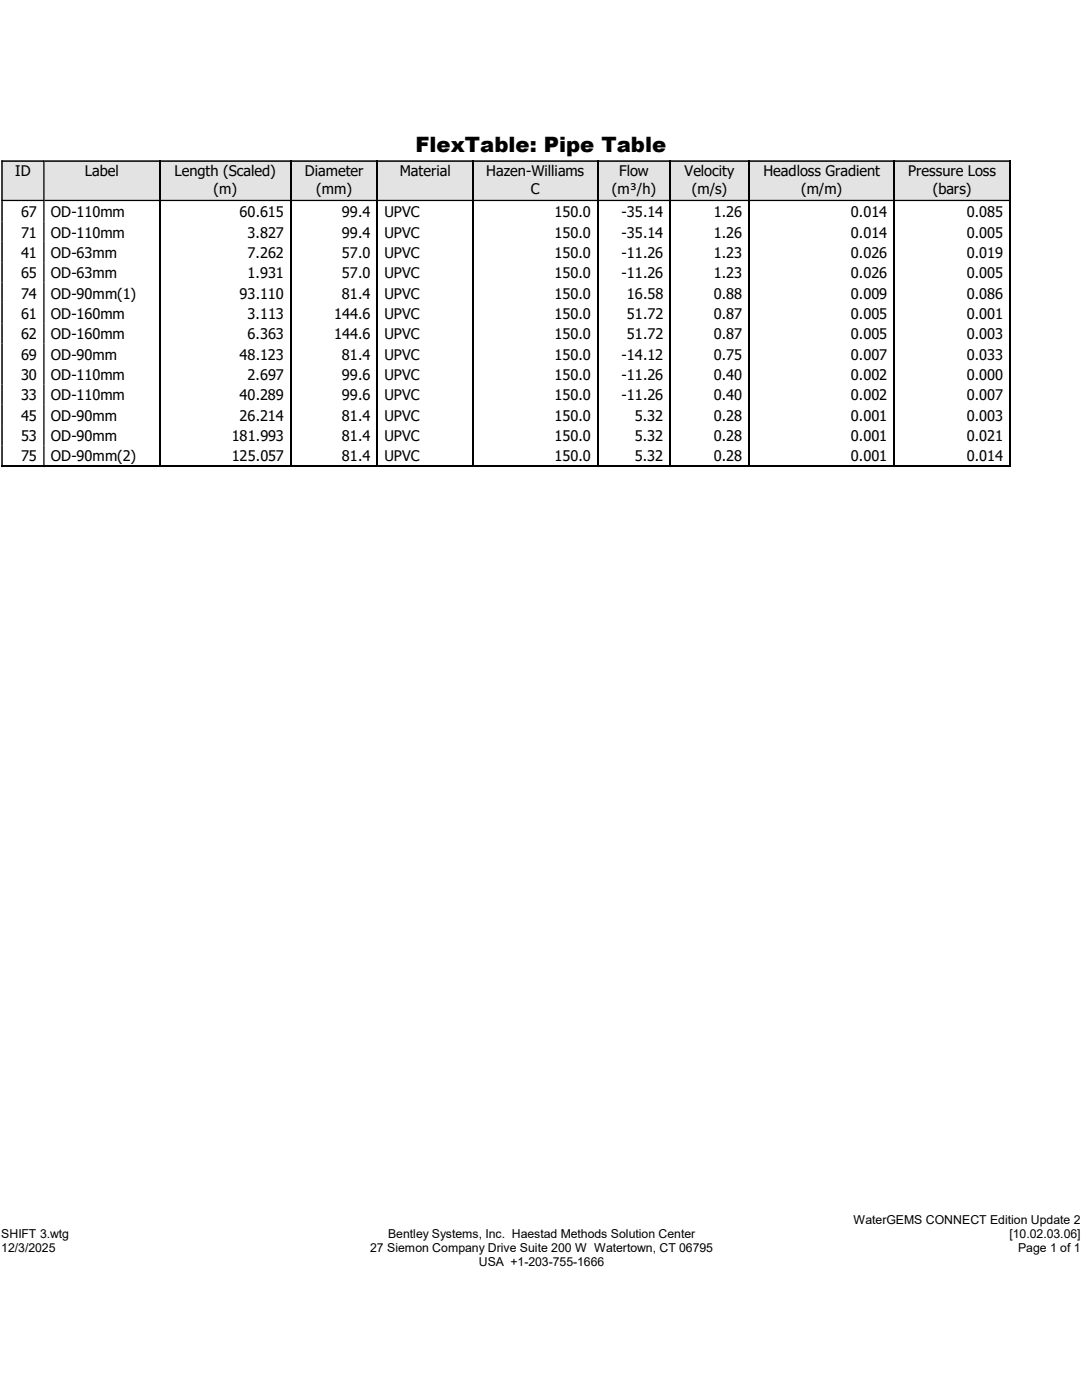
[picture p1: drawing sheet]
<svg xmlns="http://www.w3.org/2000/svg" width="216mm" height="279mm" viewBox="0 0 216 279" stroke-linecap="round" stroke-linejoin="round" font-family="sans-serif">
<defs><g id="words">
<text font-size="4.2" x="82.9" y="30.4">FlexTable: Pipe Table</text>
<g font-size="2.9">
<text x="3" y="35.2">ID</text>
<text x="16.9" y="35.2">Label</text>
<text x="34.8" y="35.2">Length (Scaled)</text>
<text x="60.8" y="35.2">Diameter</text>
<text x="79.8" y="35.2">Material</text>
<text x="97" y="35.2">Hazen-Williams</text>
<text x="123.5" y="35.2">Flow</text>
<text x="136.6" y="35.2">Velocity</text>
<text x="152.3" y="35.2">Headloss Gradient</text>
<text x="181.2" y="35.2">Pressure Loss</text>
<text x="42.6" y="38.7">(m)</text>
<text x="63.1" y="38.7">(mm)</text>
<text x="105.9" y="38.7">C</text>
<text x="122.1" y="38.7">(m³/h)</text>
<text x="138" y="38.7">(m/s)</text>
<text x="159.9" y="38.7">(m/m)</text>
<text x="186.1" y="38.7">(bars)</text>
<text x="4.2" y="43.3">67</text>
<text x="4.2" y="47.4">71</text>
<text x="10.2" y="43.3">OD-110mm</text>
<text x="10.2" y="47.4">OD-110mm</text>
<text x="47.8" y="43.3">60.615</text>
<text x="49.4" y="47.4">3.827</text>
<text x="68.2" y="43.3">99.4</text>
<text x="68.2" y="47.4">99.4</text>
<text x="76.7" y="43.3">UPVC</text>
<text x="76.7" y="47.4">UPVC</text>
<text x="110.6" y="43.3">150.0</text>
<text x="110.6" y="47.4">150.0</text>
<text x="124" y="43.3">-35.14</text>
<text x="124" y="47.4">-35.14</text>
<text x="142.4" y="43.3">1.26</text>
<text x="142.4" y="47.4">1.26</text>
<text x="169.8" y="43.3">0.014</text>
<text x="169.8" y="47.4">0.014</text>
<text x="192.9" y="43.3">0.085</text>
<text x="192.9" y="47.4">0.005</text>
<text x="4.2" y="51.5">41</text>
<text x="10.2" y="51.5">OD-63mm</text>
<text x="49.4" y="51.5">7.262</text>
<text x="68.2" y="51.5">57.0</text>
<text x="76.7" y="51.5">UPVC</text>
<text x="110.6" y="51.5">150.0</text>
<text x="124" y="51.5">-11.26</text>
<text x="142.4" y="51.5">1.23</text>
<text x="169.8" y="51.5">0.026</text>
<text x="192.9" y="51.5">0.019</text>
<text x="4.2" y="55.5">65</text>
<text x="4.2" y="59.6">74</text>
<text x="10.2" y="55.5">OD-63mm</text>
<text x="10.2" y="59.6">OD-90mm(1)</text>
<text x="47.8" y="59.6">93.110</text>
<text x="49.4" y="55.5">1.931</text>
<text x="68.2" y="55.5">57.0</text>
<text x="68.2" y="59.6">81.4</text>
<text x="76.7" y="55.5">UPVC</text>
<text x="76.7" y="59.6">UPVC</text>
<text x="110.6" y="55.5">150.0</text>
<text x="110.6" y="59.6">150.0</text>
<text x="124" y="55.5">-11.26</text>
<text x="125.1" y="59.6">16.58</text>
<text x="142.4" y="55.5">1.23</text>
<text x="142.4" y="59.6">0.88</text>
<text x="169.8" y="55.5">0.026</text>
<text x="169.8" y="59.6">0.009</text>
<text x="192.9" y="55.5">0.005</text>
<text x="192.9" y="59.6">0.086</text>
<text x="4.2" y="63.7">61</text>
<text x="10.2" y="63.7">OD-160mm</text>
<text x="49.4" y="63.7">3.113</text>
<text x="66.7" y="63.7">144.6</text>
<text x="76.7" y="63.7">UPVC</text>
<text x="110.6" y="63.7">150.0</text>
<text x="125.1" y="63.7">51.72</text>
<text x="142.4" y="63.7">0.87</text>
<text x="169.8" y="63.7">0.005</text>
<text x="192.9" y="63.7">0.001</text>
<text x="4.2" y="67.7">62</text>
<text x="4.2" y="71.8">69</text>
<text x="10.2" y="67.7">OD-160mm</text>
<text x="10.2" y="71.8">OD-90mm</text>
<text x="47.8" y="71.8">48.123</text>
<text x="49.4" y="67.7">6.363</text>
<text x="66.7" y="67.7">144.6</text>
<text x="68.2" y="71.8">81.4</text>
<text x="76.7" y="67.7">UPVC</text>
<text x="76.7" y="71.8">UPVC</text>
<text x="110.6" y="67.7">150.0</text>
<text x="110.6" y="71.8">150.0</text>
<text x="124" y="71.8">-14.12</text>
<text x="125.1" y="67.7">51.72</text>
<text x="142.4" y="67.7">0.87</text>
<text x="142.4" y="71.8">0.75</text>
<text x="169.8" y="67.7">0.005</text>
<text x="169.8" y="71.8">0.007</text>
<text x="192.9" y="67.7">0.003</text>
<text x="192.9" y="71.8">0.033</text>
<text x="4.2" y="75.9">30</text>
<text x="10.2" y="75.9">OD-110mm</text>
<text x="49.4" y="75.9">2.697</text>
<text x="68.2" y="75.9">99.6</text>
<text x="76.7" y="75.9">UPVC</text>
<text x="110.6" y="75.9">150.0</text>
<text x="124" y="75.9">-11.26</text>
<text x="142.4" y="75.9">0.40</text>
<text x="169.8" y="75.9">0.002</text>
<text x="192.9" y="75.9">0.000</text>
<text x="4.2" y="79.9">33</text>
<text x="4.2" y="84">45</text>
<text x="10.2" y="79.9">OD-110mm</text>
<text x="10.2" y="84">OD-90mm</text>
<text x="47.8" y="79.9">40.289</text>
<text x="47.8" y="84">26.214</text>
<text x="68.2" y="79.9">99.6</text>
<text x="68.2" y="84">81.4</text>
<text x="76.7" y="79.9">UPVC</text>
<text x="76.7" y="84">UPVC</text>
<text x="110.6" y="79.9">150.0</text>
<text x="110.6" y="84">150.0</text>
<text x="124" y="79.9">-11.26</text>
<text x="126.7" y="84">5.32</text>
<text x="142.4" y="79.9">0.40</text>
<text x="142.4" y="84">0.28</text>
<text x="169.8" y="79.9">0.002</text>
<text x="169.8" y="84">0.001</text>
<text x="192.9" y="79.9">0.007</text>
<text x="192.9" y="84">0.003</text>
<text x="4.2" y="88.1">53</text>
<text x="10.2" y="88.1">OD-90mm</text>
<text x="46.2" y="88.1">181.993</text>
<text x="68.2" y="88.1">81.4</text>
<text x="76.7" y="88.1">UPVC</text>
<text x="110.6" y="88.1">150.0</text>
<text x="126.7" y="88.1">5.32</text>
<text x="142.4" y="88.1">0.28</text>
<text x="169.8" y="88.1">0.001</text>
<text x="192.9" y="88.1">0.021</text>
<text x="4.2" y="92.1">75</text>
<text x="10.2" y="92.1">OD-90mm(2)</text>
<text x="46.2" y="92.1">125.057</text>
<text x="68.2" y="92.1">81.4</text>
<text x="76.7" y="92.1">UPVC</text>
<text x="110.6" y="92.1">150.0</text>
<text x="126.7" y="92.1">5.32</text>
<text x="142.4" y="92.1">0.28</text>
<text x="169.8" y="92.1">0.001</text>
<text x="192.9" y="92.1">0.014</text>
</g>
<g font-size="2.5">
<text x="170.3" y="244.2">WaterGEMS CONNECT Edition Update 2</text>
<text x=".3" y="249.9">12/3/2025</text>
<text x=".3" y="247.1">SHIFT 3.wtg</text>
<text x="73.9" y="249.9">27 Siemon Company Drive Suite 200 W Watertown, CT 06795</text>
<text x="77.4" y="247.1">Bentley Systems, Inc. Haestad Methods Solution Center</text>
<text x="201.4" y="247.1">[10.02.03.06]</text>
<text x="203.2" y="249.9">Page 1 of 1</text>
<text x="95.5" y="252.7">USA +1-203-755-1666</text>
</g>
</g></defs>
<path d="M178.6 32h23.1v8.1h-23.1z" fill="#e3e3e3"/>
<path d="M201.5 32v8.1" fill="none" stroke="#000" stroke-width=".25"/>
<path d="M178.6 32h23.1v.3h-23.1zM178.6 39.9h23.1v.2h-23.1z" fill-rule="evenodd" fill="#000"/>
<path d="M149.6 32h29v8.1h-29z" fill="#e3e3e3"/>
<path d="M178.4 32v8.1" fill="none" stroke="#000" stroke-width=".25"/>
<path d="M149.6 32h29v.3h-29zM149.6 39.9h29v.2h-29z" fill-rule="evenodd" fill="#000"/>
<path d="M133.9 32h15.7v8.1h-15.7z" fill="#e3e3e3"/>
<path d="M149.5 32v8.1" fill="none" stroke="#000" stroke-width=".25"/>
<path d="M133.9 32h15.7v.3h-15.7zM133.9 39.9h15.7v.2h-15.7z" fill-rule="evenodd" fill="#000"/>
<path d="M119.4 32h14.5v8.1h-14.5z" fill="#e3e3e3"/>
<path d="M133.7 32v8.1" fill="none" stroke="#000" stroke-width=".25"/>
<path d="M119.4 32h14.5v.3h-14.5zM119.4 39.9h14.5v.2h-14.5z" fill-rule="evenodd" fill="#000"/>
<path d="M94.5 32h24.9v8.1h-24.9z" fill="#e3e3e3"/>
<path d="M119.3 32v8.1" fill="none" stroke="#000" stroke-width=".25"/>
<path d="M94.5 32h24.9v.3h-24.9zM94.5 39.9h24.9v.2h-24.9z" fill-rule="evenodd" fill="#000"/>
<path d="M75.4 32h19.1v8.1h-19.1z" fill="#e3e3e3"/>
<path d="M94.4 32v8.1" fill="none" stroke="#000" stroke-width=".25"/>
<path d="M75.4 32h19.1v.3h-19.1zM75.4 39.9h19.1v.2h-19.1z" fill-rule="evenodd" fill="#000"/>
<path d="M58.2 32h17.2v8.1h-17.2z" fill="#e3e3e3"/>
<path d="M75.3 32v8.1" fill="none" stroke="#000" stroke-width=".25"/>
<path d="M58.2 32h17.2v.3h-17.2zM58.2 39.9h17.2v.2h-17.2z" fill-rule="evenodd" fill="#000"/>
<path d="M32 32h26.2v8.1h-26.2z" fill="#e3e3e3"/>
<path d="M58 32v8.1" fill="none" stroke="#000" stroke-width=".25"/>
<path d="M32 32h26.2v.3h-26.2zM32 39.9h26.2v.2h-26.2z" fill-rule="evenodd" fill="#000"/>
<path d="M8.9 32h23.1v8.1h-23.1z" fill="#e3e3e3"/>
<path d="M31.9 32v8.1" fill="none" stroke="#000" stroke-width=".25"/>
<path d="M8.9 32h23.1v.3h-23.1zM8.9 39.9h23.1v.2h-23.1z" fill-rule="evenodd" fill="#000"/>
<path d="M.3 32h8.6v8.1h-8.6z" fill="#e3e3e3"/>
<g fill="#000">
<path d="M.3 32h.3v8.1h-.3zM8.6 32h.3v8.1h-.3z" fill-rule="evenodd"/>
<path d="M.3 32h8.6v.3h-8.6zM.3 39.9h8.6v.2h-8.6z" fill-rule="evenodd"/>
<path d="M.3 40.1h.3v4.1h-.3zM8.6 40.1h.3v4.1h-.3z" fill-rule="evenodd"/>
<path d="M.3 44.2h.3v4.1h-.3zM8.6 44.2h.3v4.1h-.3z" fill-rule="evenodd"/>
<path d="M.3 48.3h.3v4h-.3zM8.6 48.3h.3v4h-.3z" fill-rule="evenodd"/>
<path d="M.3 52.3h.3v4.1h-.3zM8.6 52.3h.3v4.1h-.3z" fill-rule="evenodd"/>
<path d="M.3 56.4h.3v4.1h-.3zM8.6 56.4h.3v4.1h-.3z" fill-rule="evenodd"/>
<path d="M.3 60.5h.3v4h-.3zM8.6 60.5h.3v4h-.3z" fill-rule="evenodd"/>
<path d="M.3 64.5h.3v4.1h-.3zM8.6 64.5h.3v4.1h-.3z" fill-rule="evenodd"/>
<path d="M.3 68.6h.3v4h-.3zM8.6 68.6h.3v4h-.3z" fill-rule="evenodd"/>
<path d="M.3 72.6h.3v4.1h-.3zM8.6 72.6h.3v4.1h-.3z" fill-rule="evenodd"/>
<path d="M.3 76.7h.3v4.1h-.3zM8.6 76.7h.3v4.1h-.3z" fill-rule="evenodd"/>
<path d="M.3 80.8h.3v4h-.3zM8.6 80.8h.3v4h-.3z" fill-rule="evenodd"/>
<path d="M.3 84.8h.3v4.1h-.3zM8.6 84.8h.3v4.1h-.3z" fill-rule="evenodd"/>
<path d="M.3 88.9h.3v4.3h-.3zM8.6 88.9h.3v4.3h-.3z" fill-rule="evenodd"/>
</g>
<path d="M31.9 40.1v53.1M58 40.1v53.1M75.3 40.1v53.1M94.4 40.1v53.1M119.3 40.1v53.1M133.7 40.1v53.1M149.5 40.1v53.1M178.4 40.1v53.1M201.5 40.1v53.1M.3 93.1h201.4" fill="none" stroke="#000" stroke-width=".25"/>
<use href="#words"/>
</svg>
